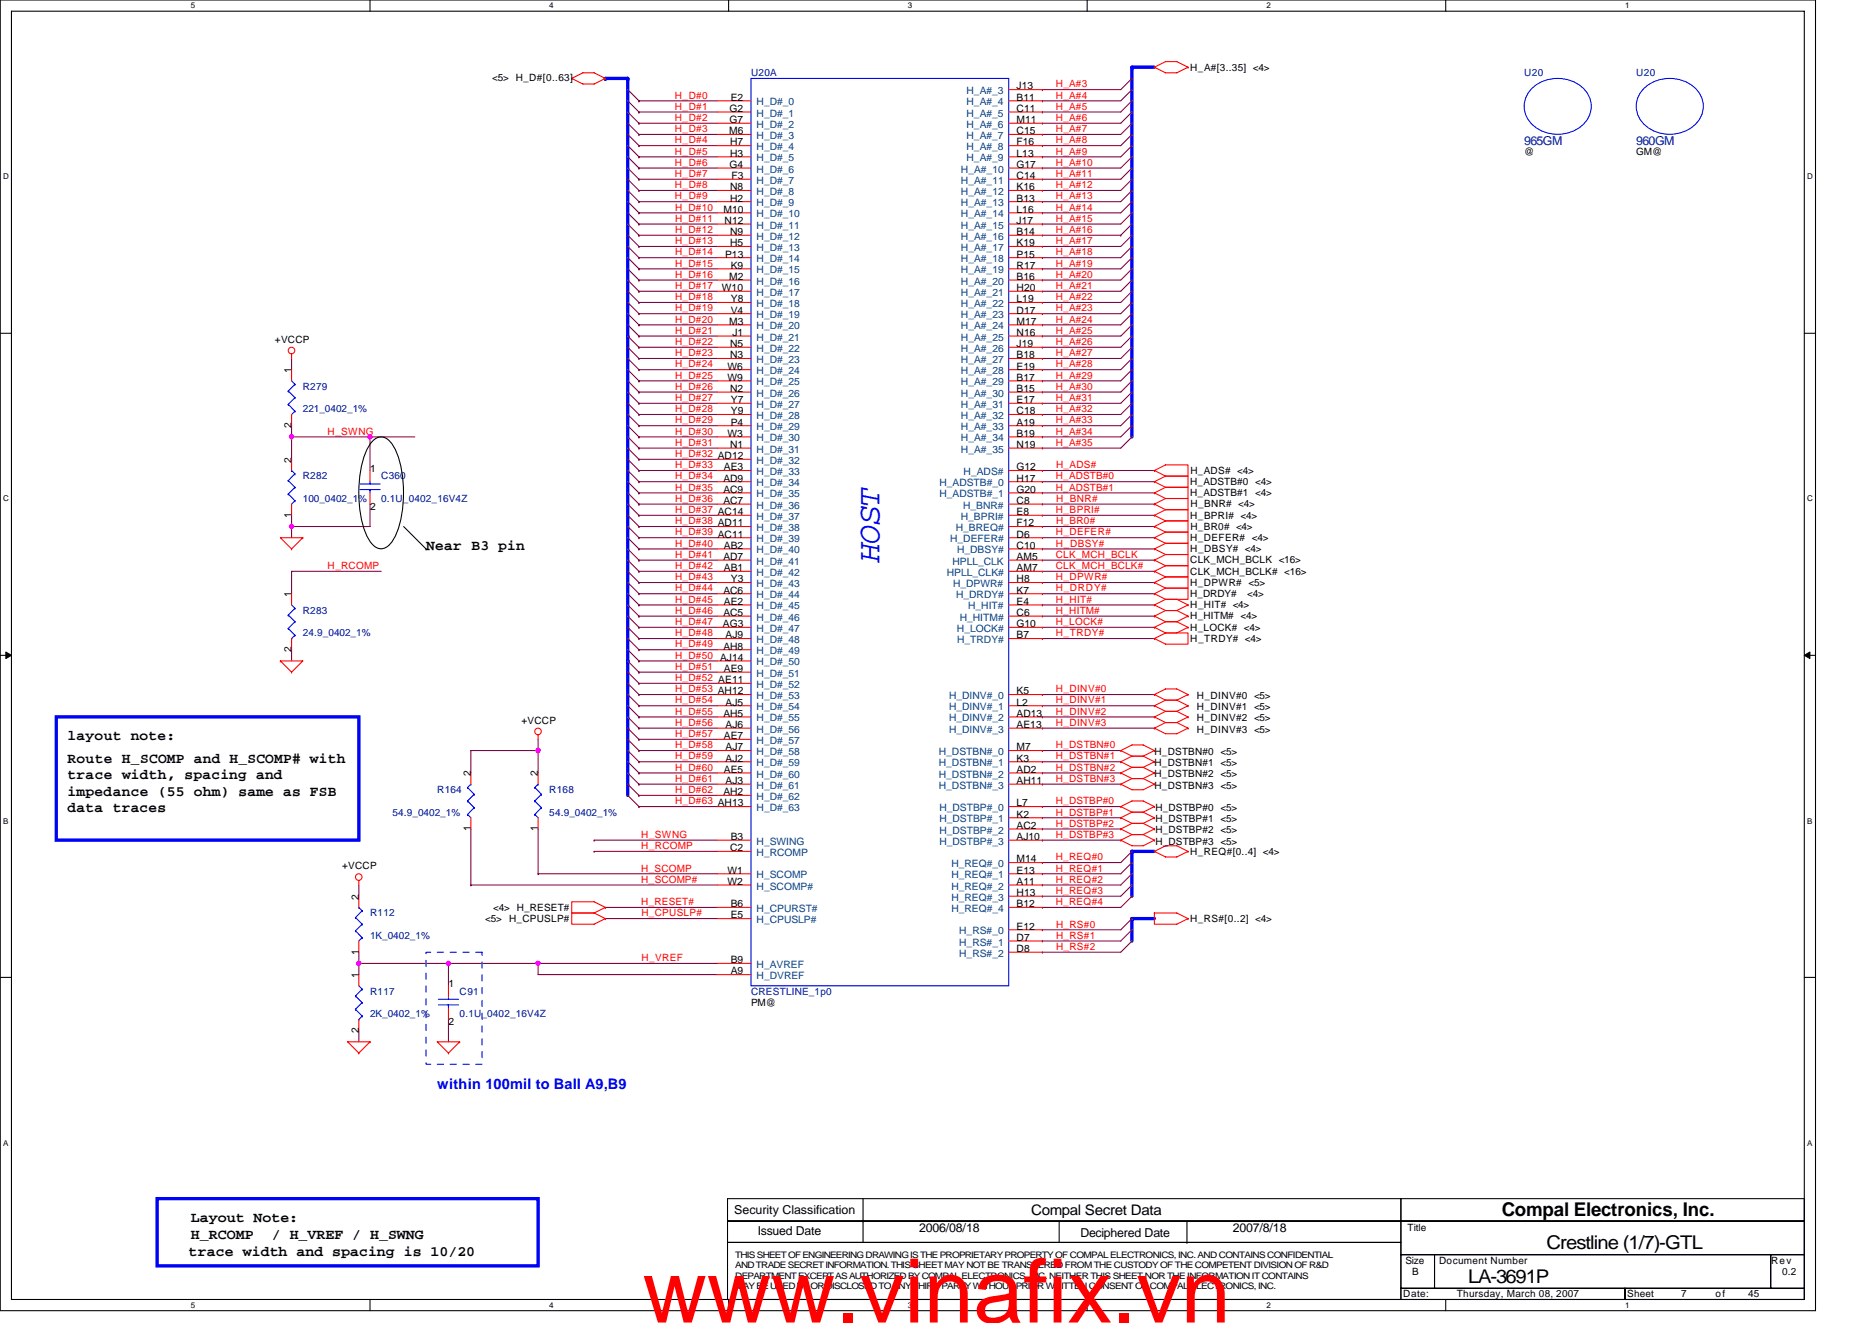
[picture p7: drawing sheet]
<svg xmlns="http://www.w3.org/2000/svg" width="297mm" height="210mm" viewBox="0 0 297 210" stroke-linecap="round" stroke-linejoin="round" font-family="sans-serif">
<defs><g id="words">
<text font-size="14.1" fill="#f00" x="102" y="209.9">www.vinafix.vn</text>
<text font-size="5.1" fill="#00f" x="139.5" y="89.3" transform="rotate(-90 139.5 89.3)">HOST</text>
<g font-size="3">
<text x="238.3" y="193">Compal Electronics, Inc.</text>
<text x="233" y="203.6">LA-3691P</text>
<text x="245.4" y="198.3">Crestline (1/7)-GTL</text>
</g>
<g font-size="2.3">
<text x="67.6" y="87.3">Near B3 pin</text>
<text x="10.7" y="117.5">layout note:</text>
<text x="10.7" y="121.1">Route H_SCOMP and H_SCOMP# with</text>
<text x="10.7" y="123.7">trace width, spacing and</text>
<text x="10.7" y="126.3">impedance (55 ohm) same as FSB</text>
<text x="10.7" y="128.9">data traces</text>
<text x="30.3" y="194">Layout Note:</text>
<text x="30.3" y="196.6">H_RCOMP</text>
<text x="43.1" y="196.6">/ H_VREF / H_SWNG</text>
<text x="163.6" y="192.8">Compal Secret Data</text>
<text x="29.9" y="199.3">trace width and spacing is 10/20</text>
</g>
<text font-size="2.3" fill="#00f" x="69.4" y="172.8">within 100mil to Ball A9,B9</text>
<g font-size="1.9" fill="#000080">
<text x="241.8" y="23.1">965GM</text>
<text x="259.6" y="23.1">960GM</text>
</g>
<g font-size="1.9">
<text x="116.5" y="192.7">Security Classification</text>
<text x="120.2" y="196.1">Issued Date</text>
<text x="145.8" y="195.6">2006/08/18</text>
<text x="171.4" y="196.3">Deciphered Date</text>
<text x="195.6" y="195.6">2007/8/18</text>
</g>
<g font-size="1.6">
<text x="188.9" y="11.2">H_A#[3..35] &lt;4&gt;</text>
<text x="78.1" y="12.8">&lt;5&gt; H_D#[0..63]</text>
<text x="115.8" y="17.8">G2</text>
<text x="115.9" y="16">E2</text>
<text x="161.3" y="14.2">J13</text>
<text x="161.3" y="16">B11</text>
<text x="161.3" y="17.8">C11</text>
<text x="115.7" y="21.3">M6</text>
<text x="115.8" y="19.5">G7</text>
<text x="115.9" y="23.1">H7</text>
<text x="161.3" y="19.5">M11</text>
<text x="161.3" y="21.3">C15</text>
<text x="161.3" y="23.1">F16</text>
<text x="115.8" y="26.6">G4</text>
<text x="115.9" y="24.9">H3</text>
<text x="116.1" y="28.4">F3</text>
<text x="161.3" y="24.9">L13</text>
<text x="161.3" y="26.6">G17</text>
<text x="161.3" y="28.4">C14</text>
<text x="241.8" y="24.5">@</text>
<text x="259.6" y="24.5">GM@</text>
<text x="114.8" y="33.8">M10</text>
<text x="115" y="35.5">N12</text>
<text x="115.9" y="30.2">N8</text>
<text x="115.9" y="32">H2</text>
<text x="161.3" y="30.2">K16</text>
<text x="161.3" y="32">B13</text>
<text x="161.3" y="33.8">L16</text>
<text x="161.3" y="35.5">J17</text>
<text x="115.1" y="40.9">P13</text>
<text x="115.9" y="37.3">N9</text>
<text x="115.9" y="39.1">H5</text>
<text x="161.3" y="37.3">B14</text>
<text x="161.3" y="39.1">K19</text>
<text x="161.3" y="40.9">P15</text>
<text x="114.6" y="46.2">W10</text>
<text x="115.7" y="44.4">M2</text>
<text x="115.9" y="42.7">K9</text>
<text x="116" y="48">Y8</text>
<text x="161.3" y="42.7">R17</text>
<text x="161.3" y="44.4">B16</text>
<text x="161.3" y="46.2">H20</text>
<text x="161.3" y="48">L19</text>
<text x="115.7" y="51.5">M3</text>
<text x="115.9" y="49.8">V4</text>
<text x="116.2" y="53.3">J1</text>
<text x="161.3" y="49.8">D17</text>
<text x="161.3" y="51.5">M17</text>
<text x="161.3" y="53.3">N16</text>
<text x="43.6" y="54.4">+VCCP</text>
<text x="46.2" y="59.2" transform="rotate(-90 46.2 59.2)">1</text>
<text x="115.4" y="58.7">W6</text>
<text x="115.9" y="55.1">N5</text>
<text x="115.9" y="56.9">N3</text>
<text x="161.3" y="55.1">J19</text>
<text x="161.3" y="56.9">B18</text>
<text x="161.3" y="58.7">E19</text>
<text x="115.4" y="60.4">W9</text>
<text x="115.9" y="62.2">N2</text>
<text x="116" y="64">Y7</text>
<text x="116" y="65.8">Y9</text>
<text x="161.3" y="60.4">B17</text>
<text x="161.3" y="62.2">B15</text>
<text x="161.3" y="64">E17</text>
<text x="161.3" y="65.8">C18</text>
<text x="46.2" y="67.9" transform="rotate(-90 46.2 67.9)">2</text>
<text x="115.4" y="69.3">W3</text>
<text x="115.9" y="71.1">N1</text>
<text x="115.9" y="67.5">P4</text>
<text x="161.3" y="67.5">A19</text>
<text x="161.3" y="69.3">B19</text>
<text x="161.3" y="71.1">N19</text>
<text x="46.2" y="73.4" transform="rotate(-90 46.2 73.4)">2</text>
<text x="58.7" y="74.9">1</text>
<text x="114.8" y="76.4">AD9</text>
<text x="114.9" y="74.7">AE3</text>
<text x="161.3" y="76.4">H17</text>
<text x="161.3" y="74.7">G12</text>
<text x="188.9" y="77">H_ADSTB#0 &lt;4&gt;</text>
<text x="188.9" y="75.2">H_ADS# &lt;4&gt;</text>
<text x="46.2" y="82.2" transform="rotate(-90 46.2 82.2)">1</text>
<text x="58.7" y="80.9">2</text>
<text x="114.8" y="78.2">AC9</text>
<text x="114.8" y="80">AC7</text>
<text x="161.3" y="81.8">E8</text>
<text x="161.3" y="80">C8</text>
<text x="161.3" y="78.2">G20</text>
<text x="161.3" y="83.5">F12</text>
<text x="188.9" y="78.8">H_ADSTB#1 &lt;4&gt;</text>
<text x="188.9" y="82.3">H_BPRI# &lt;4&gt;</text>
<text x="188.9" y="80.5">H_BNR# &lt;4&gt;</text>
<text x="114.8" y="88.9">AD7</text>
<text x="114.9" y="87.1">AB2</text>
<text x="161.3" y="85.3">D6</text>
<text x="161.3" y="88.9">AM5</text>
<text x="161.3" y="87.1">C10</text>
<text x="188.9" y="85.9">H_DEFER# &lt;4&gt;</text>
<text x="188.9" y="87.7">H_DBSY# &lt;4&gt;</text>
<text x="188.9" y="89.4">CLK_MCH_BCLK &lt;16&gt;</text>
<text x="188.9" y="84.1">H_BR0# &lt;4&gt;</text>
<text x="46.2" y="94.8" transform="rotate(-90 46.2 94.8)">1</text>
<text x="114.8" y="94.2">AC6</text>
<text x="114.9" y="90.7">AB1</text>
<text x="114.9" y="96">AE2</text>
<text x="116" y="92.4">Y3</text>
<text x="161.3" y="94.2">K7</text>
<text x="161.3" y="96">E4</text>
<text x="161.3" y="90.7">AM7</text>
<text x="161.3" y="92.4">H8</text>
<text x="188.9" y="93">H_DPWR# &lt;5&gt;</text>
<text x="188.9" y="94.8">H_DRDY#</text>
<text x="188.9" y="91.2">CLK_MCH_BCLK# &lt;16&gt;</text>
<text x="197.9" y="94.8">&lt;4&gt;</text>
<text x="114.7" y="99.5">AG3</text>
<text x="114.8" y="97.8">AC5</text>
<text x="115.1" y="101.3">AJ9</text>
<text x="161.3" y="97.8">C6</text>
<text x="161.3" y="101.3">B7</text>
<text x="161.3" y="99.5">G10</text>
<text x="188.9" y="101.9">H_TRDY# &lt;4&gt;</text>
<text x="188.9" y="98.3">H_HITM# &lt;4&gt;</text>
<text x="188.9" y="96.5">H_HIT# &lt;4&gt;</text>
<text x="188.9" y="100.1">H_LOCK# &lt;4&gt;</text>
<text x="46.2" y="103.5" transform="rotate(-90 46.2 103.5)">2</text>
<text x="114.8" y="103.1">AH8</text>
<text x="114.9" y="106.7">AE9</text>
<text x="114.8" y="113.8">AH5</text>
<text x="115.1" y="112">AJ5</text>
<text x="161.3" y="110.2">K5</text>
<text x="161.3" y="112">L2</text>
<text x="161.3" y="113.8">AD13</text>
<text x="189.9" y="110.9">H_DINV#0 &lt;5&gt;</text>
<text x="189.9" y="112.7">H_DINV#1 &lt;5&gt;</text>
<text x="82.7" y="114.9">+VCCP</text>
<text x="114.9" y="117.3">AE7</text>
<text x="115.1" y="115.5">AJ6</text>
<text x="115.1" y="119.1">AJ7</text>
<text x="161.3" y="115.5">AE13</text>
<text x="161.3" y="119.1">M7</text>
<text x="183.2" y="119.8">H_DSTBN#0 &lt;5&gt;</text>
<text x="189.9" y="114.5">H_DINV#2 &lt;5&gt;</text>
<text x="189.9" y="116.3">H_DINV#3 &lt;5&gt;</text>
<text x="74.7" y="123.2" transform="rotate(-90 74.7 123.2)">2</text>
<text x="85.4" y="123.2" transform="rotate(-90 85.4 123.2)">2</text>
<text x="114.9" y="122.7">AE5</text>
<text x="115.1" y="120.9">AJ2</text>
<text x="115.1" y="124.4">AJ3</text>
<text x="161.3" y="120.9">K3</text>
<text x="161.3" y="122.7">AD2</text>
<text x="161.3" y="124.4">AH11</text>
<text x="183.2" y="121.6">H_DSTBN#1 &lt;5&gt;</text>
<text x="183.2" y="123.4">H_DSTBN#2 &lt;5&gt;</text>
<text x="183.2" y="125.2">H_DSTBN#3 &lt;5&gt;</text>
<text x="74.7" y="132" transform="rotate(-90 74.7 132)">1</text>
<text x="85.4" y="132" transform="rotate(-90 85.4 132)">1</text>
<text x="114.8" y="126.2">AH2</text>
<text x="161.3" y="128">L7</text>
<text x="161.3" y="129.8">K2</text>
<text x="161.3" y="131.6">AC2</text>
<text x="183.3" y="128.7">H_DSTBP#0 &lt;5&gt;</text>
<text x="183.3" y="130.5">H_DSTBP#1 &lt;5&gt;</text>
<text x="54.3" y="138">+VCCP</text>
<text x="115.9" y="135.1">C2</text>
<text x="115.9" y="133.3">B3</text>
<text x="161.3" y="136.9">M14</text>
<text x="161.3" y="133.3">AJ10</text>
<text x="183.3" y="132.3">H_DSTBP#2 &lt;5&gt;</text>
<text x="183.3" y="134">H_DSTBP#3 &lt;5&gt;</text>
<text x="188.9" y="135.7">H_REQ#[0..4] &lt;4&gt;</text>
<text x="56.9" y="142.8" transform="rotate(-90 56.9 142.8)">2</text>
<text x="115.4" y="138.7">W1</text>
<text x="115.4" y="140.4">W2</text>
<text x="115.9" y="144">B6</text>
<text x="161.3" y="140.4">A11</text>
<text x="161.3" y="142.2">H13</text>
<text x="161.3" y="138.7">E13</text>
<text x="161.3" y="144">B12</text>
<text x="77" y="146.3">&lt;5&gt; H_CPUSLP#</text>
<text x="78.2" y="144.5">&lt;4&gt; H_RESET#</text>
<text x="115.9" y="145.8">E5</text>
<text x="161.3" y="147.6">E12</text>
<text x="161.3" y="149.3">D7</text>
<text x="188.9" y="146.3">H_RS#[0..2] &lt;4&gt;</text>
<text x="56.9" y="155.2" transform="rotate(-90 56.9 155.2)">1</text>
<text x="56.9" y="151.5" transform="rotate(-90 56.9 151.5)">1</text>
<text x="115.9" y="152.9">B9</text>
<text x="115.9" y="154.7">A9</text>
<text x="161.3" y="151.1">D8</text>
<text x="71.2" y="156.7">1</text>
<text x="119.2" y="159.7">PM@</text>
<text x="56.9" y="164" transform="rotate(-90 56.9 164)">2</text>
<text x="71.2" y="162.7">2</text>
<text x="223.3" y="195.4">Title</text>
<text x="223" y="200.6">Size</text>
<text x="224.1" y="202.3">B</text>
<text x="228.3" y="200.6">Document Number</text>
<text x="281" y="200.6">Rev</text>
<text x="282.8" y="202.3">0.2</text>
<text x="222.6" y="205.9">Date:</text>
<text x="231.2" y="205.9">Thursday, March 08, 2007</text>
<text x="258.2" y="205.9">Sheet</text>
<text x="266.7" y="205.9">7</text>
<text x="272.2" y="205.9">of</text>
<text x="277.4" y="205.9">45</text>
</g>
<g font-size="1.6" fill="#f00">
<text x="107.1" y="15.6">H_D#0</text>
<text x="107.1" y="17.4">H_D#1</text>
<text x="167.5" y="13.9">H_A#3</text>
<text x="167.5" y="15.6">H_A#4</text>
<text x="167.5" y="17.4">H_A#5</text>
<text x="107.1" y="19.2">H_D#2</text>
<text x="107.1" y="21">H_D#3</text>
<text x="107.1" y="22.8">H_D#4</text>
<text x="167.5" y="19.2">H_A#6</text>
<text x="167.5" y="21">H_A#7</text>
<text x="167.5" y="22.8">H_A#8</text>
<text x="107.1" y="24.5">H_D#5</text>
<text x="107.1" y="26.3">H_D#6</text>
<text x="107.1" y="28.1">H_D#7</text>
<text x="107.1" y="29.9">H_D#8</text>
<text x="167.5" y="24.5">H_A#9</text>
<text x="167.6" y="28.1">H_A#11</text>
<text x="167.6" y="26.3">H_A#10</text>
<text x="167.6" y="29.9">H_A#12</text>
<text x="107.1" y="31.6">H_D#9</text>
<text x="107.1" y="35.2">H_D#11</text>
<text x="107.1" y="33.4">H_D#10</text>
<text x="167.6" y="31.6">H_A#13</text>
<text x="167.6" y="35.2">H_A#15</text>
<text x="167.6" y="33.4">H_A#14</text>
<text x="107.1" y="38.8">H_D#13</text>
<text x="107.1" y="40.5">H_D#14</text>
<text x="107.1" y="37">H_D#12</text>
<text x="167.6" y="38.8">H_A#17</text>
<text x="167.6" y="40.5">H_A#18</text>
<text x="167.6" y="37">H_A#16</text>
<text x="107.1" y="42.3">H_D#15</text>
<text x="107.1" y="45.9">H_D#17</text>
<text x="107.1" y="44.1">H_D#16</text>
<text x="107.1" y="47.6">H_D#18</text>
<text x="167.6" y="45.9">H_A#21</text>
<text x="167.6" y="44.1">H_A#20</text>
<text x="167.6" y="47.6">H_A#22</text>
<text x="167.6" y="42.3">H_A#19</text>
<text x="107.1" y="49.4">H_D#19</text>
<text x="107.1" y="53">H_D#21</text>
<text x="107.1" y="51.2">H_D#20</text>
<text x="167.6" y="49.4">H_A#23</text>
<text x="167.6" y="53">H_A#25</text>
<text x="167.6" y="51.2">H_A#24</text>
<text x="107.1" y="54.8">H_D#22</text>
<text x="107.1" y="56.5">H_D#23</text>
<text x="107.1" y="58.3">H_D#24</text>
<text x="167.6" y="54.8">H_A#26</text>
<text x="167.6" y="56.5">H_A#27</text>
<text x="167.6" y="58.3">H_A#28</text>
<text x="107.1" y="63.6">H_D#27</text>
<text x="107.1" y="60.1">H_D#25</text>
<text x="107.1" y="65.4">H_D#28</text>
<text x="107.1" y="61.9">H_D#26</text>
<text x="167.6" y="63.6">H_A#31</text>
<text x="167.6" y="61.9">H_A#30</text>
<text x="167.6" y="60.1">H_A#29</text>
<text x="167.6" y="65.4">H_A#32</text>
<text x="52" y="69">H_SWNG</text>
<text x="107.1" y="67.2">H_D#29</text>
<text x="107.1" y="69">H_D#30</text>
<text x="107.1" y="70.8">H_D#31</text>
<text x="167.6" y="67.2">H_A#33</text>
<text x="167.6" y="69">H_A#34</text>
<text x="167.6" y="70.8">H_A#35</text>
<text x="107.1" y="77.9">H_D#35</text>
<text x="107.1" y="74.3">H_D#33</text>
<text x="107.1" y="72.5">H_D#32 AD12</text>
<text x="107.1" y="76.1">H_D#34</text>
<text x="167.6" y="77.9">H_ADSTB#1</text>
<text x="167.6" y="76.1">H_ADSTB#0</text>
<text x="167.6" y="74.3">H_ADS#</text>
<text x="107.1" y="81.4">H_D#37 AC14</text>
<text x="107.1" y="83.2">H_D#38 AD11</text>
<text x="107.1" y="79.7">H_D#36</text>
<text x="167.5" y="81.4">H_BPRI#</text>
<text x="167.6" y="83.2">H_BR0#</text>
<text x="167.6" y="79.7">H_BNR#</text>
<text x="107.1" y="85">H_D#39 AC11</text>
<text x="107.1" y="88.5">H_D#41</text>
<text x="107.1" y="86.8">H_D#40</text>
<text x="167.5" y="86.8">H_DBSY#</text>
<text x="167.5" y="85">H_DEFER#</text>
<text x="167.5" y="88.5">CLK_MCH_BCLK</text>
<text x="52" y="90.3">H_RCOMP</text>
<text x="107.1" y="92.1">H_D#43</text>
<text x="107.1" y="95.7">H_D#45</text>
<text x="107.1" y="93.9">H_D#44</text>
<text x="107.1" y="90.3">H_D#42</text>
<text x="167.5" y="95.7">H_HIT#</text>
<text x="167.5" y="92.1">H_DPWR#</text>
<text x="167.5" y="93.9">H_DRDY#</text>
<text x="167.5" y="90.3">CLK_MCH_BCLK#</text>
<text x="107.1" y="97.4">H_D#46</text>
<text x="107.1" y="99.2">H_D#47</text>
<text x="107.1" y="101">H_D#48</text>
<text x="167.5" y="99.2">H_LOCK#</text>
<text x="167.5" y="97.4">H_HITM#</text>
<text x="167.5" y="101">H_TRDY#</text>
<text x="107.1" y="106.3">H_D#51</text>
<text x="107.1" y="102.8">H_D#49</text>
<text x="107.1" y="104.5">H_D#50 AJ14</text>
<text x="107.1" y="109.9">H_D#53 AH12</text>
<text x="107.1" y="111.7">H_D#54</text>
<text x="107.1" y="108.1">H_D#52 AE11</text>
<text x="107.1" y="113.4">H_D#55</text>
<text x="167.5" y="113.4">H_DINV#2</text>
<text x="167.5" y="109.9">H_DINV#0</text>
<text x="167.5" y="111.7">H_DINV#1</text>
<text x="107.1" y="117">H_D#57</text>
<text x="107.1" y="115.2">H_D#56</text>
<text x="107.1" y="118.8">H_D#58</text>
<text x="167.5" y="115.2">H_DINV#3</text>
<text x="167.5" y="118.8">H_DSTBN#0</text>
<text x="107.1" y="120.5">H_D#59</text>
<text x="107.1" y="124.1">H_D#61</text>
<text x="107.1" y="125.9">H_D#62</text>
<text x="107.1" y="122.3">H_D#60</text>
<text x="167.5" y="124.1">H_DSTBN#3</text>
<text x="167.5" y="120.5">H_DSTBN#1</text>
<text x="167.5" y="122.3">H_DSTBN#2</text>
<text x="107.1" y="127.7">H_D#63 AH13</text>
<text x="167.6" y="127.7">H_DSTBP#0</text>
<text x="167.6" y="131.2">H_DSTBP#2</text>
<text x="167.6" y="129.4">H_DSTBP#1</text>
<text x="101.7" y="134.8">H_RCOMP</text>
<text x="101.7" y="133">H_SWNG</text>
<text x="167.5" y="136.5">H_REQ#0</text>
<text x="167.6" y="133">H_DSTBP#3</text>
<text x="101.7" y="143.7">H_RESET#</text>
<text x="101.7" y="140.1">H_SCOMP#</text>
<text x="101.7" y="138.3">H_SCOMP</text>
<text x="167.5" y="143.7">H_REQ#4</text>
<text x="167.5" y="140.1">H_REQ#2</text>
<text x="167.5" y="141.9">H_REQ#3</text>
<text x="167.5" y="138.3">H_REQ#1</text>
<text x="101.8" y="145.4">H_CPUSLP#</text>
<text x="167.6" y="147.2">H_RS#0</text>
<text x="167.6" y="149">H_RS#1</text>
<text x="101.8" y="152.5">H_VREF</text>
<text x="167.6" y="150.8">H_RS#2</text>
</g>
<g font-size="1.6" fill="#000080">
<text x="119.2" y="12.1">U20A</text>
<text x="241.8" y="12.1">U20</text>
<text x="259.6" y="12.1">U20</text>
<text x="48" y="61.9">R279</text>
<text x="48" y="65.4">221_0402_1%</text>
<text x="48" y="76.1">R282</text>
<text x="60.5" y="76.1">C360</text>
<text x="48" y="79.7">100_0402_1%</text>
<text x="60.5" y="79.7">0.1U_0402_16V4Z</text>
<text x="48" y="97.4">R283</text>
<text x="48" y="101">24.9_0402_1%</text>
<text x="69.4" y="125.9">R164</text>
<text x="87.2" y="125.9">R168</text>
<text x="62.3" y="129.4">54.9_0402_1%</text>
<text x="87.2" y="129.4">54.9_0402_1%</text>
<text x="58.7" y="145.4">R112</text>
<text x="58.7" y="149">1K_0402_1%</text>
<text x="58.7" y="157.9">R117</text>
<text x="58.7" y="161.4">2K_0402_1%</text>
<text x="72.9" y="157.9">C91</text>
<text x="72.9" y="161.4">0.1U_0402_16V4Z</text>
<text x="119.2" y="157.9">CRESTLINE_1p0</text>
</g>
<g font-size="1.6" fill="#004080">
<text x="120.1" y="16.7">H_D#_0</text>
<text x="153.4" y="14.9">H_A#_3</text>
<text x="153.4" y="16.7">H_A#_4</text>
<text x="120.1" y="18.5">H_D#_1</text>
<text x="120.1" y="20.3">H_D#_2</text>
<text x="120.1" y="22.1">H_D#_3</text>
<text x="120.1" y="23.8">H_D#_4</text>
<text x="153.4" y="18.5">H_A#_5</text>
<text x="153.4" y="20.3">H_A#_6</text>
<text x="153.4" y="22.1">H_A#_7</text>
<text x="153.4" y="23.8">H_A#_8</text>
<text x="120.1" y="25.6">H_D#_5</text>
<text x="120.1" y="27.4">H_D#_6</text>
<text x="120.1" y="29.2">H_D#_7</text>
<text x="152.5" y="27.4">H_A#_10</text>
<text x="152.5" y="29.2">H_A#_11</text>
<text x="153.4" y="25.6">H_A#_9</text>
<text x="120.1" y="34.5">H_D#_10</text>
<text x="120.1" y="30.9">H_D#_8</text>
<text x="120.1" y="32.7">H_D#_9</text>
<text x="152.5" y="30.9">H_A#_12</text>
<text x="152.5" y="32.7">H_A#_13</text>
<text x="152.5" y="34.5">H_A#_14</text>
<text x="120.1" y="36.3">H_D#_11</text>
<text x="120.1" y="38.1">H_D#_12</text>
<text x="120.1" y="39.8">H_D#_13</text>
<text x="120.1" y="41.6">H_D#_14</text>
<text x="152.5" y="36.3">H_A#_15</text>
<text x="152.5" y="38.1">H_A#_16</text>
<text x="152.5" y="39.8">H_A#_17</text>
<text x="152.5" y="41.6">H_A#_18</text>
<text x="120.1" y="43.4">H_D#_15</text>
<text x="120.1" y="45.2">H_D#_16</text>
<text x="120.1" y="46.9">H_D#_17</text>
<text x="152.5" y="43.4">H_A#_19</text>
<text x="152.5" y="45.2">H_A#_20</text>
<text x="152.5" y="46.9">H_A#_21</text>
<text x="120.1" y="52.3">H_D#_20</text>
<text x="120.1" y="48.7">H_D#_18</text>
<text x="120.1" y="50.5">H_D#_19</text>
<text x="152.5" y="48.7">H_A#_22</text>
<text x="152.5" y="50.5">H_A#_23</text>
<text x="152.5" y="52.3">H_A#_24</text>
<text x="120.1" y="54.1">H_D#_21</text>
<text x="120.1" y="55.8">H_D#_22</text>
<text x="120.1" y="57.6">H_D#_23</text>
<text x="120.1" y="59.4">H_D#_24</text>
<text x="152.5" y="54.1">H_A#_25</text>
<text x="152.5" y="55.8">H_A#_26</text>
<text x="152.5" y="57.6">H_A#_27</text>
<text x="152.5" y="59.4">H_A#_28</text>
<text x="120.1" y="61.2">H_D#_25</text>
<text x="120.1" y="62.9">H_D#_26</text>
<text x="120.1" y="64.7">H_D#_27</text>
<text x="152.5" y="61.2">H_A#_29</text>
<text x="152.5" y="62.9">H_A#_30</text>
<text x="152.5" y="64.7">H_A#_31</text>
<text x="120.1" y="70.1">H_D#_30</text>
<text x="120.1" y="66.5">H_D#_28</text>
<text x="120.1" y="68.3">H_D#_29</text>
<text x="120.1" y="71.8">H_D#_31</text>
<text x="152.5" y="66.5">H_A#_32</text>
<text x="152.5" y="68.3">H_A#_33</text>
<text x="152.5" y="70.1">H_A#_34</text>
<text x="152.5" y="71.8">H_A#_35</text>
<text x="120.1" y="73.6">H_D#_32</text>
<text x="120.1" y="75.4">H_D#_33</text>
<text x="120.1" y="77.2">H_D#_34</text>
<text x="149.1" y="77.2">H_ADSTB#_0</text>
<text x="152.9" y="75.4">H_ADS#</text>
<text x="120.1" y="79">H_D#_35</text>
<text x="120.1" y="80.7">H_D#_36</text>
<text x="120.1" y="82.5">H_D#_37</text>
<text x="149.1" y="79">H_ADSTB#_1</text>
<text x="152.5" y="82.5">H_BPRI#</text>
<text x="152.8" y="80.7">H_BNR#</text>
<text x="120.1" y="87.8">H_D#_40</text>
<text x="120.1" y="84.3">H_D#_38</text>
<text x="120.1" y="86.1">H_D#_39</text>
<text x="120.1" y="89.6">H_D#_41</text>
<text x="150.8" y="86.1">H_DEFER#</text>
<text x="151.1" y="89.6">HPLL_CLK</text>
<text x="151.7" y="84.3">H_BREQ#</text>
<text x="151.9" y="87.8">H_DBSY#</text>
<text x="120.1" y="91.4">H_D#_42</text>
<text x="120.1" y="93.2">H_D#_43</text>
<text x="120.1" y="95">H_D#_44</text>
<text x="150.2" y="91.4">HPLL_CLK#</text>
<text x="151.2" y="93.2">H_DPWR#</text>
<text x="151.7" y="95">H_DRDY#</text>
<text x="120.1" y="96.7">H_D#_45</text>
<text x="120.1" y="98.5">H_D#_46</text>
<text x="120.1" y="100.3">H_D#_47</text>
<text x="151.8" y="100.3">H_LOCK#</text>
<text x="152.3" y="98.5">H_HITM#</text>
<text x="153.6" y="96.7">H_HIT#</text>
<text x="120.1" y="105.6">H_D#_50</text>
<text x="120.1" y="102.1">H_D#_48</text>
<text x="120.1" y="103.8">H_D#_49</text>
<text x="120.1" y="107.4">H_D#_51</text>
<text x="151.9" y="102.1">H_TRDY#</text>
<text x="120.1" y="109.2">H_D#_52</text>
<text x="120.1" y="111">H_D#_53</text>
<text x="120.1" y="112.7">H_D#_54</text>
<text x="150.6" y="111">H_DINV#_0</text>
<text x="150.6" y="112.7">H_DINV#_1</text>
<text x="120.1" y="114.5">H_D#_55</text>
<text x="120.1" y="116.3">H_D#_56</text>
<text x="120.1" y="118.1">H_D#_57</text>
<text x="120.1" y="119.8">H_D#_58</text>
<text x="149" y="119.8">H_DSTBN#_0</text>
<text x="150.6" y="114.5">H_DINV#_2</text>
<text x="150.6" y="116.3">H_DINV#_3</text>
<text x="120.1" y="123.4">H_D#_60</text>
<text x="120.1" y="121.6">H_D#_59</text>
<text x="120.1" y="125.2">H_D#_61</text>
<text x="149" y="121.6">H_DSTBN#_1</text>
<text x="149" y="123.4">H_DSTBN#_2</text>
<text x="149" y="125.2">H_DSTBN#_3</text>
<text x="120.1" y="127">H_D#_62</text>
<text x="120.1" y="128.7">H_D#_63</text>
<text x="149.1" y="128.7">H_DSTBP#_0</text>
<text x="149.1" y="130.5">H_DSTBP#_1</text>
<text x="120.1" y="134.1">H_SWING</text>
<text x="120.1" y="135.8">H_RCOMP</text>
<text x="149.1" y="132.3">H_DSTBP#_2</text>
<text x="149.1" y="134.1">H_DSTBP#_3</text>
<text x="151" y="137.6">H_REQ#_0</text>
<text x="120.1" y="139.4">H_SCOMP</text>
<text x="120.1" y="141.2">H_SCOMP#</text>
<text x="151" y="141.2">H_REQ#_2</text>
<text x="151" y="143">H_REQ#_3</text>
<text x="151" y="139.4">H_REQ#_1</text>
<text x="120.1" y="144.7">H_CPURST#</text>
<text x="120.1" y="146.5">H_CPUSLP#</text>
<text x="151" y="144.7">H_REQ#_4</text>
<text x="152.2" y="148.3">H_RS#_0</text>
<text x="120.1" y="153.6">H_AVREF</text>
<text x="120.1" y="155.4">H_DVREF</text>
<text x="152.2" y="150.1">H_RS#_1</text>
<text x="152.2" y="151.8">H_RS#_2</text>
</g>
<g font-size="1.4">
<text x="116.7" y="199.7">THIS SHEET OF ENGINEERING DRAWING IS THE PROPRIETARY PROPERTY OF COMPAL ELECTRONICS, INC. AND CONTAINS CONFIDENTIAL</text>
<text x="116.7" y="201.3">AND TRADE SECRET INFORMATION. THIS SHEET MAY NOT BE TRANSFERED FROM THE CUSTODY OF THE COMPETENT DIVISION OF R&amp;D</text>
<text x="116.7" y="202.9">DEPARTMENT EXCEPT AS AUTHORIZED BY COMPAL ELECTRONICS, INC. NEITHER THIS SHEET NOR THE INFORMATION IT CONTAINS</text>
<text x="116.7" y="204.6">MAY BE USED BY OR DISCLOSED TO ANY THIRD PARTY WITHOUT PRIOR WRITTEN CONSENT OFCOMPAL ELECTRONICS, INC.</text>
</g>
<g font-size="1.3">
<text x="30.3" y="1.3">5</text>
<text x="87.2" y="1.3">4</text>
<text x="144.1" y="1.3">3</text>
<text x="201" y="1.3">2</text>
<text x="257.8" y="1.3">1</text>
<text x=".5" y="28.5">D</text>
<text x="286.7" y="28.5">D</text>
<text x=".5" y="79.6">C</text>
<text x="286.7" y="79.6">C</text>
<text x=".5" y="130.7">B</text>
<text x="286.7" y="130.7">B</text>
<text x=".5" y="181.8">A</text>
<text x="286.7" y="181.8">A</text>
<text x="30.3" y="207.6">5</text>
<text x="87.2" y="207.6">4</text>
<text x="144.1" y="207.6">3</text>
<text x="201" y="207.6">2</text>
<text x="257.8" y="207.6">1</text>
</g>
</g></defs>
<path d="M0 0h288.1v208h-288.1zM1.8 1.8h284.5v204.4h-284.5z" fill="none" stroke="#000" stroke-width=".17"/>
<g fill="#fff">
<path d="M30.3 .2h.7v1.4h-.7z"/>
<path d="M30.3 206.4h.7v1.5h-.7z"/>
</g>
<path d="M58.7 0v1.8M58.7 206.2v1.8" fill="none" stroke="#000" stroke-width=".17"/>
<g fill="#fff">
<path d="M87.2 .2h.7v1.4h-.7z"/>
<path d="M87.2 206.4h.7v1.5h-.7z"/>
</g>
<path d="M115.6 0v1.8M115.6 206.2v1.8" fill="none" stroke="#000" stroke-width=".17"/>
<g fill="#fff">
<path d="M144.1 .2h.7v1.4h-.7z"/>
<path d="M144.1 206.4h.7v1.5h-.7z"/>
</g>
<path d="M172.5 0v1.8M172.5 206.2v1.8" fill="none" stroke="#000" stroke-width=".17"/>
<g fill="#fff">
<path d="M201 .2h.7v1.4h-.7z"/>
<path d="M201 206.4h.7v1.5h-.7z"/>
</g>
<path d="M229.4 0v1.8M229.4 206.2v1.8" fill="none" stroke="#000" stroke-width=".17"/>
<g fill="#fff">
<path d="M257.8 .2h.7v1.4h-.7z"/>
<path d="M257.8 206.4h.7v1.5h-.7z"/>
<path d="M.5 27.3h.9v1.4h-.9z"/>
<path d="M286.7 27.3h1v1.4h-1z"/>
<path d="M.5 78.4h.9v1.5h-.9z"/>
<path d="M286.7 78.4h1v1.5h-1z"/>
</g>
<path d="M0 52.9h1.8M286.3 52.9h1.8" fill="none" stroke="#000" stroke-width=".17"/>
<g fill="#fff">
<path d="M.5 129.6h.8v1.4h-.8z"/>
<path d="M286.7 129.6h.9v1.4h-.9z"/>
</g>
<path d="M0 104h1.8M286.3 104h1.8" fill="none" stroke="#000" stroke-width=".17"/>
<path d="M.9 103.5l.9 .5-.9 .5zM286.3 104l.9-.5v1z" fill="#000" stroke="#000" stroke-width=".16"/>
<g fill="#fff">
<path d="M.5 180.7h.8v1.4h-.8z"/>
<path d="M286.7 180.7h.9v1.4h-.9z"/>
</g>
<g fill="none" stroke="#000" stroke-width=".17">
<path d="M59 70.2a1.78 1.78 0 0 1 3 0 13.4 13.4 0 0 1 2 8 13.5 13.5 0 0 1-2 8.1 1.77 1.77 0 0 1-3 0 13.5 13.5 0 0 1-2.1-8.1 13.5 13.5 0 0 1 2.1-8zM64 83.6l3.6 3.5M67.6 87.1h.1M0 155.1h1.8M286.3 155.1h1.8M115.4 190.2h106.9v3.6h-106.9zM115.4 193.8h106.9v3.4h-106.9zM115.4 197.2h106.9v9h-106.9zM136.9 193.8h.1M136.9 193.8v3.4M136.9 190.2v3.6M168.1 193.8v3.4"/>
<path d="M188.3 197.2h.1M188.3 193.8v3.4M222.3 190.2h64v3.6h-64zM222.3 193.8h64v5.3h-64zM222.3 199.1h5.3v5.4h-5.3zM227.6 199.1h53.4v5.4h-53.4zM281 199.1h5.3v5.4h-5.3zM222.3 204.5h35.5v1.7h-35.5zM257.8 204.5h28.5v1.7h-28.5z"/>
</g>
<g fill="none" stroke="#800040" stroke-width=".17">
<path d="M99.6 16l1.8 1.8M99.6 14.2l1.8 1.8M99.6 19.6l1.8 1.7M99.6 17.8l1.8 1.8M101.4 16h.1M101.4 17.8h.1M101.4 19.6h.1M101.4 16h12.4M101.4 17.8h12.4M101.4 19.6h12.4M165.4 14.2h.1M165.4 16h.1"/>
<path d="M165.4 17.8h.1M165.4 19.6h.1M179.6 19.6h.1M179.6 12.4h.1M179.6 14.2h.1M179.6 17.8h.1M179.6 16h.1M179.6 14.2l-1.8 1.8h-12.4M179.6 16l-1.8 1.8h-12.4M179.6 17.8l-1.8 1.8h-12.4M179.6 19.6l-1.8 1.7h-12.4M179.6 12.4l-1.8 1.8h-12.4"/>
<path d="M99.6 28.4l1.8 1.8M99.6 24.9l1.8 1.8M99.6 35.6l1.8 1.7M99.6 37.3l1.8 1.8M99.6 33.8l1.8 1.8M99.6 23.1l1.8 1.8M99.6 26.7l1.8 1.7M99.6 30.2l1.8 1.8M99.6 21.3l1.8 1.8M99.6 39.1l1.8 1.8M99.6 32l1.8 1.8M101.4 21.3h.1"/>
<path d="M101.4 23.1h.1M101.4 24.9h.1M101.4 26.7h.1M101.4 28.4h.1M101.4 35.6h.1M101.4 39.1h.1M101.4 32h.1M101.4 30.2h.1M101.4 37.3h.1M101.4 33.8h.1M101.4 21.3h12.4M101.4 23.1h12.4"/>
<path d="M101.4 24.9h12.4M101.4 26.7h12.4M101.4 28.4h12.4M101.4 35.6h12.4M101.4 39.1h12.4M101.4 32h12.4M101.4 30.2h12.4M101.4 37.3h12.4M101.4 33.8h12.4M165.4 21.3h.1M165.4 28.4h.1M165.4 23.1h.1"/>
<path d="M165.4 26.7h.1M165.4 30.2h.1M165.4 24.9h.1M165.4 32h.1M165.4 35.6h.1M165.4 39.1h.1M165.4 33.8h.1M165.4 37.3h.1M165.4 37.3h12.4M177.8 37.3h.1M179.6 26.7h.1M179.6 24.9h.1"/>
<path d="M179.6 28.4h.1M179.6 37.3h.1M179.6 21.3h.1M179.6 32h.1M179.6 23.1h.1M179.6 39.1h.1M179.6 30.2h.1M179.6 33.8h.1M179.6 21.3l-1.8 1.8h-12.4M179.6 23.1l-1.8 1.8h-12.4M179.6 24.9l-1.8 1.8h-12.4M179.6 26.7l-1.8 1.7h-12.4"/>
<path d="M179.6 33.8l-1.8 1.8h-12.4M179.6 37.3l-1.8 1.8h-12.4M179.6 30.2l-1.8 1.8h-12.4M179.6 39.1l-1.8 1.8h-12.4M179.6 28.4l-1.8 1.8h-12.4M179.6 32l-1.8 1.8h-12.4M179.6 35.6l-1.8 1.7M46.3 56.9v1.8M99.6 42.7l1.8 1.7M99.6 48l1.8 1.8M99.6 55.1l1.8 1.8M99.6 44.4l1.8 1.8"/>
<path d="M99.6 46.2l1.8 1.8M99.6 49.8l1.8 1.8M99.6 53.3l1.8 1.8M99.6 51.6l1.8 1.7M99.6 58.7l1.8 1.8M99.6 40.9l1.8 1.8M99.6 56.9l1.8 1.8M101.4 40.9h.1M101.4 42.7h.1M101.4 49.8h.1M101.4 53.3h.1M101.4 46.2h.1"/>
<path d="M101.4 55.1h.1M101.4 44.4h.1M101.4 56.9h.1M101.4 51.6h.1M101.4 48h.1M101.4 58.7h.1M101.4 40.9h12.4M101.4 42.7h12.4M101.4 49.8h12.4M101.4 53.3h12.4M101.4 46.2h12.4M101.4 55.1h12.4"/>
<path d="M101.4 44.4h12.4M101.4 56.9h12.4M101.4 51.6h12.4M101.4 48h12.4M101.4 58.7h12.4M165.4 46.2h.1M165.4 40.9h.1M165.4 44.4h.1M165.4 48h.1M165.4 42.7h.1M165.4 55.1h.1M165.4 49.8h.1"/>
<path d="M165.4 53.3h.1M165.4 56.9h.1M165.4 51.6h.1M165.4 58.7h.1M179.6 49.8h.1M179.6 42.7h.1M179.6 58.7h.1M179.6 48h.1M179.6 51.6h.1M179.6 40.9h.1M179.6 55.1h.1M179.6 46.2h.1"/>
<path d="M179.6 56.9h.1M179.6 53.3h.1M179.6 44.4h.1M179.6 40.9l-1.8 1.8h-12.4M179.6 48l-1.8 1.8h-12.4M179.6 51.6l-1.8 1.7h-12.4M179.6 44.4l-1.8 1.8h-12.4M179.6 53.3l-1.8 1.8h-12.4M179.6 42.7l-1.8 1.7h-12.4M179.6 55.1l-1.8 1.8h-12.4M179.6 49.8l-1.8 1.8h-12.4M179.6 46.2l-1.8 1.8h-12.4"/>
<path d="M179.6 58.7l-1.8 1.8h-12.4M179.6 56.9l-1.8 1.8h-12.4M46.3 69.3v3.6M46.3 67.6v1.7M46.3 69.3h.1M46.3 69.3h19.5M58.7 69.3v5.4M58.7 69.3h.1M99.6 62.2l1.8 1.8M99.6 72.9l1.8 1.8M99.6 60.5l1.8 1.7M99.6 74.7l1.8 1.8"/>
<path d="M99.6 71.1l1.8 1.8M99.6 78.2l1.8 1.8M99.6 67.6l1.8 1.7M99.6 64l1.8 1.8M99.6 69.3l1.8 1.8M99.6 76.5l1.8 1.7M99.6 65.8l1.8 1.8M101.4 64h.1M101.4 67.6h.1M101.4 60.5h.1M101.4 69.3h.1M101.4 71.1h.1"/>
<path d="M101.4 65.8h.1M101.4 62.2h.1M101.4 78.2h.1M101.4 74.7h.1M101.4 72.9h.1M101.4 76.5h.1M101.4 69.3h12.4M101.4 64h12.4M101.4 67.6h12.4M101.4 60.5h12.4M101.4 71.1h12.4M101.4 65.8h12.4"/>
<path d="M101.4 62.2h12.4M101.4 78.2h12.4M101.4 74.7h12.4M101.4 72.9h12.4M101.4 76.5h12.4M165.4 64h.1M165.4 62.2h.1M165.4 60.5h.1M165.4 78.2h.1M165.4 74.7h.1M165.4 76.5h.1M165.4 67.6h.1"/>
<path d="M165.4 69.3h.1M165.4 65.8h.1M165.4 71.1h.1M165.4 78.2h17.8M165.4 74.7h17.8M165.4 76.5h17.8M179.6 62.2h.1M179.6 60.5h.1M179.6 64h.1M179.6 65.8h.1M179.6 67.6h.1M179.6 69.3h.1"/>
<path d="M179.6 67.6l-1.8 1.7h-12.4M179.6 62.2l-1.8 1.8h-12.4M179.6 65.8l-1.8 1.8h-12.4M179.6 69.3l-1.8 1.8h-12.4M179.6 64l-1.8 1.8h-12.4M179.6 60.5l-1.8 1.7h-12.4M46.3 83.6v1.7M46.3 90.7h.1M46.3 90.7v3.5M46.3 81.8v1.8M46.3 90.7h14.2M58.7 80v3.6h-12.4"/>
<path d="M99.6 88.9l1.8 1.8M99.6 87.1l1.8 1.8M99.6 85.3l1.8 1.8M99.6 80l1.8 1.8M99.6 83.6l1.8 1.7M99.6 90.7l1.8 1.8M99.6 92.5l1.8 1.7M99.6 96l1.8 1.8M99.6 97.8l1.8 1.8M99.6 94.2l1.8 1.8M99.6 81.8l1.8 1.8M99.6 99.6l1.8 1.7"/>
<path d="M101.4 81.8h.1M101.4 83.6h.1M101.4 85.3h.1M101.4 80h.1M101.4 92.5h.1M101.4 96h.1M101.4 88.9h.1M101.4 97.8h.1M101.4 87.1h.1M101.4 99.6h.1M101.4 94.2h.1M101.4 90.7h.1"/>
<path d="M101.4 81.8h12.4M101.4 83.6h12.4M101.4 85.3h12.4M101.4 80h12.4M101.4 92.5h12.4M101.4 96h12.4M101.4 88.9h12.4M101.4 97.8h12.4M101.4 87.1h12.4M101.4 99.6h12.4M101.4 94.2h12.4M101.4 90.7h12.4"/>
<path d="M165.4 96h.1M165.4 80h.1M165.4 81.8h.1M165.4 92.5h.1M165.4 99.6h.1M165.4 87.1h.1M165.4 83.6h.1M165.4 97.8h.1M165.4 94.2h.1M165.4 85.3h.1M165.4 90.7h.1M165.4 88.9h.1"/>
<path d="M165.4 81.8h17.8M165.4 83.6h17.8M165.4 85.3h17.8M165.4 80h17.8M165.4 92.5h17.8M165.4 96h17.8M165.4 88.9h17.8M165.4 97.8h17.8M165.4 87.1h17.8M165.4 99.6h17.8M165.4 94.2h17.8M165.4 90.7h17.8"/>
<path d="M46.3 103.1v1.8M85.4 119.1h-10.7v3.6M85.4 119.1v3.6M85.4 117.3v1.8M99.6 112l1.8 1.8M99.6 108.5l1.8 1.7M99.6 101.3l1.8 1.8M99.6 115.6l1.8 1.7M99.6 106.7l1.8 1.8M99.6 117.3l1.8 1.8M99.6 104.9l1.8 1.8M99.6 119.1l1.8 1.8"/>
<path d="M99.6 110.2l1.8 1.8M99.6 113.8l1.8 1.8M99.6 103.1l1.8 1.8M101.4 106.7h.1M101.4 110.2h.1M101.4 103.1h.1M101.4 112h.1M101.4 101.3h.1M101.4 108.5h.1M101.4 104.9h.1M101.4 113.8h.1M101.4 117.3h.1"/>
<path d="M101.4 115.6h.1M101.4 119.1h.1M101.4 106.7h12.4M101.4 110.2h12.4M101.4 103.1h12.4M101.4 112h12.4M101.4 101.3h12.4M101.4 108.5h12.4M101.4 104.9h12.4M101.4 113.8h12.4M101.4 117.3h12.4M101.4 115.6h12.4"/>
<path d="M101.4 119.1h12.4M165.4 101.3h.1M165.4 113.8h.1M165.4 110.2h.1M165.4 115.6h.1M165.4 119.1h.1M165.4 112h.1M165.4 110.2h17.8M165.4 112h17.8M165.4 101.3h17.8M165.4 113.8h17.8M165.4 115.6h17.8"/>
<path d="M165.4 119.1h12.4M74.7 131.6v8.9M85.4 131.6v7.1M85.4 138.7h.1M85.4 138.7h28.4M94.3 135.1h.1M94.3 133.3h.1M94.3 135.1h19.5M94.3 133.3h19.5M99.6 120.9l1.8 1.8M99.6 122.7l1.8 1.8M99.6 126.2l1.8 1.8"/>
<path d="M99.6 124.5l1.8 1.7M101.4 120.9h.1M101.4 124.5h.1M101.4 126.2h.1M101.4 128h.1M101.4 122.7h.1M101.4 120.9h12.4M101.4 124.5h12.4M101.4 126.2h12.4M101.4 128h12.4M101.4 122.7h12.4M165.4 136.9h.1"/>
<path d="M165.4 128h.1M165.4 131.6h.1M165.4 138.7h.1M165.4 133.3h.1M165.4 124.5h.1M165.4 129.8h.1M165.4 120.9h.1M165.4 122.7h.1M165.4 120.9h12.4M165.4 124.5h12.4M165.4 128h12.4M165.4 122.7h12.4"/>
<path d="M165.4 133.3h12.4M165.4 131.6h12.4M165.4 129.8h12.4M179.6 135.1h.1M179.6 136.9h.1M179.6 138.7h.1M179.6 138.7l-1.8 1.8h-12.4M179.6 136.9l-1.8 1.8h-12.4M179.6 135.1l-1.8 1.8h-12.4M56.9 151.1v1.8M56.9 140.5v1.7M56.9 152.9v1.8"/>
<path d="M56.9 152.9h.1M56.9 152.9h56.9M71.2 152.9v3.6M71.2 152.9h.1M74.7 140.5h.1M74.7 140.5h39.1M85.4 152.9h.1M85.4 152.9v1.8h28.4M96.1 145.8h.1M96.1 144h.1M96.1 145.8h17.7M96.1 144h17.7"/>
<path d="M165.4 147.6h.1M165.4 144h.1M165.4 140.5h.1M165.4 142.2h.1M165.4 151.1h.1M165.4 149.4h.1M179.6 140.5h.1M179.6 142.2h.1M179.6 145.8h.1M179.6 147.6h.1M179.6 149.4h.1M179.6 142.2l-1.8 1.8h-12.4"/>
<path d="M179.6 145.8l-1.8 1.8h-12.4M179.6 140.5l-1.8 1.7h-12.4M179.6 149.4l-1.8 1.7h-12.4M179.6 147.6l-1.8 1.8h-12.4M56.9 163.6v1.8M71.2 161.8v3.6"/>
</g>
<g fill="none" stroke="#00f" stroke-width=".53">
<path d="M96.1 12.4h.1M96.1 12.4h3.5M99.6 12.4h.1M99.6 12.4v113.8M179.6 10.7h.1M179.6 10.7v58.6M179.6 10.7h3.6M99.6 53.3h.1M8.9 113.8h48v19.5h-48zM99.6 104.9h.1M179.6 135.1h.1M179.6 135.1v7.1"/>
<path d="M179.6 135.1h3.6M179.6 145.8v3.6M179.6 145.8h.1M179.6 145.8h3.6M24.9 190.2h60.5v10.7h-60.5z"/>
</g>
<g fill="none" stroke="#f00" stroke-width=".17">
<path d="M90.7 12.4l1.8-.8h1.8l1.8 .8M90.7 12.4l1.8 .9h1.8l1.8-.9M90.7 12.4h.1M96.1 12.4h.1M113.8 16h5.4M113.8 17.8h5.4M113.8 19.6h5.4M160.1 14.2h5.3M160.1 16h5.3M160.1 17.8h5.3M160.1 19.6h5.3M183.2 10.7l1.8-.9h1.7l1.8 .9"/>
<path d="M183.2 10.7l1.8 .9h1.7l1.8-.9M183.2 10.7h.1M188.5 10.7h.1M113.8 26.7h5.4M113.8 28.4h5.4M113.8 30.2h5.4M113.8 32h5.4M113.8 33.8h5.4M113.8 35.6h5.4M113.8 37.3h5.4M113.8 39.1h5.4M113.8 21.3h5.4"/>
<path d="M113.8 23.1h5.4M113.8 24.9h5.4M160.1 26.7h5.3M160.1 28.4h5.3M160.1 30.2h5.3M160.1 32h5.3M160.1 33.8h5.3M160.1 35.6h5.3M160.1 37.3h5.3M160.1 39.1h5.3M160.1 21.3h5.3M160.1 23.1h5.3"/>
<path d="M160.1 24.9h5.3M46.3 56.2v.7M46.3 58.7v1.8M113.8 40.9h5.4M113.8 42.7h5.4M113.8 44.4h5.4M113.8 46.2h5.4M113.8 48h5.4M113.8 49.8h5.4M113.8 51.6h5.4M113.8 53.3h5.4M113.8 55.1h5.4"/>
<path d="M113.8 56.9h5.4M113.8 58.7h5.4M160.1 40.9h5.3M160.1 42.7h5.3M160.1 44.4h5.3M160.1 46.2h5.3M160.1 48h5.3M160.1 49.8h5.3M160.1 51.6h5.3M160.1 53.3h5.3M160.1 55.1h5.3M160.1 56.9h5.3"/>
<path d="M160.1 58.7h5.3M46.3 65.8v1.8M46.3 72.9v1.8M58.7 74.7v1.8M58.7 78.2v1.8M113.8 60.5h5.4M113.8 62.2h5.4M113.8 64h5.4M113.8 74.7h5.4M113.8 76.5h5.4M113.8 78.2h5.4M113.8 69.3h5.4"/>
<path d="M113.8 65.8h5.4M113.8 67.6h5.4M113.8 71.1h5.4M113.8 72.9h5.4M160.1 60.5h5.3M160.1 62.2h5.3M160.1 64h5.3M160.1 74.7h5.3M160.1 76.5h5.3M160.1 78.2h5.3M160.1 69.3h5.3M160.1 65.8h5.3"/>
<path d="M160.1 67.6h5.3M160.1 71.1h5.3M183.2 78.2h.1M183.2 76.5h.1M183.2 74.7l1.8-.9h3.5v1.8h-3.5M183.2 74.7h.1M183.2 78.2l1.8 .9M183.2 76.5l1.8 .8M183.2 74.7l1.8 .9M185 77.3h3.5v1.8h-3.5M185 75.6h3.5v1.7h-3.5M185 79.1h3.5v1.8h-3.5"/>
<path d="M185 77.3l-1.8 .9M185 75.6l-1.8 .9M185 79.1l-1.8 .9M46.3 87.1h.1M46.3 80v1.8M46.3 94.2v1.8M48 85.3h-3.5l1.8 1.8M48 85.3h.1M48 85.3l-1.7 1.8M113.8 80h5.4M113.8 81.8h5.4M113.8 83.6h5.4"/>
<path d="M113.8 90.7h5.4M113.8 88.9h5.4M113.8 87.1h5.4M113.8 85.3h5.4M113.8 92.5h5.4M113.8 94.2h5.4M113.8 96h5.4M113.8 97.8h5.4M113.8 99.6h5.4M160.1 80h5.3M160.1 81.8h5.3M160.1 83.6h5.3"/>
<path d="M160.1 90.7h5.3M160.1 88.9h5.3M160.1 87.1h5.3M160.1 85.3h5.3M160.1 92.5h5.3M160.1 94.2h5.3M160.1 96h5.3M160.1 97.8h5.3M160.1 99.6h5.3M183.2 92.5h.1M183.2 94.2h.1M183.2 85.3h.1"/>
<path d="M183.2 83.6h.1M183.2 80h.1M183.2 81.8h.1M183.2 87.1h.1M183.2 97.8h.1M183.2 96h.1M183.2 99.6h.1M183.2 90.7h.1M183.2 88.9h.1M183.2 92.5l1.8 .8M183.2 94.2l1.8 .9M183.2 85.3l1.8 .9"/>
<path d="M183.2 83.6l1.8 .9M183.2 80l1.8 .9M183.2 81.8l1.8 .9M183.2 87.1l1.8 .9M183.2 97.8l1.8 .9M183.2 96l1.8 .9M183.2 99.6l1.8 .9M183.2 90.7l1.8 .9M183.2 88.9l1.8 .9M185 91.6h3.5v1.7h-3.5M185 93.3h3.5v1.8h-3.5M185 84.5h3.5v1.7h-3.5"/>
<path d="M185 82.7h3.5v1.8h-3.5M185 80.9h3.5v1.8h-3.5M185 86.2h3.5v1.8h-3.5M185 96.9h1.7M185 98.7h1.7M185 95.1h1.7l1.8 .9M185 89.8h3.5v1.8h-3.5M185 88h3.5v1.8h-3.5M185 91.6l-1.8 .9M185 93.3l-1.8 .9M185 84.5l-1.8 .8M185 82.7l-1.8 .9"/>
<path d="M185 80.9l-1.8 .9M185 86.2l-1.8 .9M185 96.9l-1.8 .9M185 95.1l-1.8 .9M185 98.7l-1.8 .9M185 89.8l-1.8 .9M185 88l-1.8 .9M186.7 96.9l1.8 .9M186.7 98.7l1.8 .9M188.5 97.8h.1M188.5 96h.1M188.5 99.6h.1"/>
<path d="M188.5 99.6l-1.8 .9h-1.7M188.5 97.8l-1.8 .9M188.5 96l-1.8 .9M44.5 104.9h3.5l-1.7 1.8M44.5 104.9h.1M44.5 104.9l1.8 1.8M46.3 106.7h.1M46.3 101.3v1.8M85.4 116.6v.7M113.8 104.9h5.4M113.8 101.3h5.4M113.8 103.1h5.4"/>
<path d="M113.8 106.7h5.4M113.8 108.5h5.4M113.8 110.2h5.4M113.8 112h5.4M113.8 113.8h5.4M113.8 115.6h5.4M113.8 117.3h5.4M113.8 119.1h5.4M160.1 101.3h5.3M160.1 110.2h5.3M160.1 112h5.3M160.1 113.8h5.3"/>
<path d="M160.1 115.6h5.3M160.1 119.1h5.3M177.8 119.1l1.8-.9h1.8l1.8 .9M177.8 119.1h.1M177.8 119.1l1.8 .9M183.2 101.3h.1M183.2 119.1h.1M183.2 110.2l1.8-.9h1.7l1.8 .9M183.2 110.2h.1M183.2 112h.1M183.2 113.8h.1M183.2 115.6h.1"/>
<path d="M183.2 115.6l1.8 .9h1.7l1.8-.9M183.2 119.1l-1.8 .9M183.2 110.2l1.8 .9M183.2 112l1.8 .9M183.2 113.8l1.8 .9M185 100.5h3.5v1.7h-3.5l-1.8-.9M185 111.1h1.7M185 112.9h1.7M185 114.7h1.7M185 100.5l-1.8 .8M185 111.1l-1.8 .9M185 112.9l-1.8 .9"/>
<path d="M185 114.7l-1.8 .9M186.7 111.1l1.8 .9M186.7 112.9l1.8 .9M186.7 114.7l1.8 .9M188.5 110.2h.1M188.5 112h.1M188.5 113.8h.1M188.5 115.6h.1M188.5 110.2l-1.8 .9M188.5 112l-1.8 .9M188.5 113.8l-1.8 .9M56.9 139.7v.8"/>
<path d="M74.7 122.7v1.8M74.7 129.8v1.8M85.4 122.7v1.8M85.4 129.8v1.8M113.8 122.7h5.4M113.8 120.9h5.4M113.8 124.5h5.4M113.8 126.2h5.4M113.8 128h5.4M113.8 133.3h5.4M113.8 138.7h5.4M113.8 135.1h5.4"/>
<path d="M160.1 122.7h5.3M160.1 120.9h5.3M160.1 124.5h5.3M160.1 128h5.3M160.1 129.8h5.3M160.1 131.6h5.3M160.1 133.3h5.3M160.1 138.7h5.3M160.1 136.9h5.3M177.8 128l1.8-.9h1.8l1.8 .9M177.8 128h.1M177.8 129.8h.1"/>
<path d="M177.8 120.9h.1M177.8 131.6h.1M177.8 122.7h.1M177.8 133.3h.1M177.8 133.3l1.8 .9h1.8l1.8-.9M177.8 124.5h.1M177.8 124.5l1.8 .8h1.8l1.8-.8M177.8 129.8l1.8 .9M177.8 128l1.8 .9M177.8 120.9l1.8 .9M177.8 131.6l1.8 .9M177.8 122.7l1.8 .9"/>
<path d="M179.6 128.9h1.8M179.6 120h1.8M179.6 130.7h1.8M179.6 121.8h1.8M179.6 132.5h1.8M179.6 123.6h1.8M179.6 128.9l-1.8 .9M179.6 120l-1.8 .9M179.6 130.7l-1.8 .9M179.6 121.8l-1.8 .9M179.6 132.5l-1.8 .8M179.6 123.6l-1.8 .9"/>
<path d="M181.4 128.9l1.8 .9M181.4 120l1.8 .9M181.4 130.7l1.8 .9M181.4 121.8l1.8 .9M181.4 132.5l1.8 .8M181.4 123.6l1.8 .9M183.2 135.1l1.8-.9h1.7l1.8 .9M183.2 135.1l1.8 .9h1.7l1.8-.9M183.2 135.1h.1M183.2 128h.1M183.2 129.8h.1M183.2 120.9h.1"/>
<path d="M183.2 131.6h.1M183.2 122.7h.1M183.2 133.3h.1M183.2 124.5h.1M183.2 128l-1.8 .9M183.2 129.8l-1.8 .9M183.2 120.9l-1.8 .9M183.2 131.6l-1.8 .9M183.2 122.7l-1.8 .9M188.5 135.1h.1M56.9 142.2v1.8M56.9 149.4v1.7"/>
<path d="M56.9 154.7v1.8M71.2 156.5v1.7M94.3 144.9h-3.6v1.8h3.6l1.8-.9M94.3 144.9l1.8 .9M96.1 144l-1.8-.9h-3.6v1.8h3.6M96.1 144h.1M96.1 145.8h.1M96.1 144l-1.8 .9M113.8 144h5.4M113.8 140.5h5.4M113.8 152.9h5.4M113.8 154.7h5.4"/>
<path d="M113.8 145.8h5.4M160.1 144h5.3M160.1 140.5h5.3M160.1 142.2h5.3M160.1 147.6h5.3M160.1 149.4h5.3M160.1 151.1h5.3M183.2 144.9h3.5l1.8 .9M183.2 144.9v1.8h3.5l1.8-.9M183.2 144.9h.1M188.5 145.8h.1M56.9 167.1h.1"/>
<path d="M56.9 161.8v1.8M58.7 165.4h-3.5l1.7 1.7M58.7 165.4h.1M58.7 165.4l-1.8 1.7M71.2 167.1h.1M71.2 160v1.8M72.9 165.4h-3.5l1.8 1.7M72.9 165.4h.1M72.9 165.4l-1.7 1.7"/>
<circle cx="46.3" cy="55.6" r=".52"/>
<circle cx="85.4" cy="116.1" r=".52"/>
<circle cx="56.9" cy="139.2" r=".52"/>
</g>
<path d="M67.6 151.1h8.9v17.8h-8.9z" fill="none" stroke="#00f" stroke-width=".16" stroke-dasharray="1 1 1 1 1 1 1 1"/>
<g fill="none" stroke="#00f" stroke-width=".17">
<path d="M119.2 12.4h40.9v144.1h-40.9zM243.1 14a6 6 0 0 1 8.7 .6 4 4 0 0 1-1.9 6.1 5.8 5.8 0 0 1-7.7-2.3 3.9 3.9 0 0 1 .9-4.4zM260.9 14a6 6 0 0 1 8.6 .6 4 4 0 0 1-1.9 6.1 5.8 5.8 0 0 1-7.6-2.3 3.9 3.9 0 0 1 .9-4.4zM45.7 62.1h.1M45.7 64.2h.1M45.7 78.4h.1M45.7 76.3h.1M45.7 62.1l1.1 1M45.7 64.2l1.1 1.1M45.7 78.4l1.1 1.1M45.7 76.3l1.1 1M46.3 65.8h.1"/>
<path d="M46.3 74.7h.1M46.3 60.5l.5 .5M46.3 74.7l.5 .5M46.8 61h.1M46.8 63.1h.1M46.8 65.3h.1M46.8 79.5h.1M46.8 77.3h.1M46.8 75.2h.1M46.8 61l-1.1 1.1M46.8 63.1l-1.1 1.1M46.8 65.3l-.5 .5"/>
<path d="M46.8 79.5l-.5 .5M46.8 77.3l-1.1 1.1M46.8 75.2l-1.1 1.1M57.1 77.7h3.2M57.1 76.8h3.2M58.7 76.5v.3M58.7 77.7h.1M58.7 77.7v.5M45.7 97.6h.1M45.7 99.7h.1M45.7 97.6l1.1 1.1M45.7 99.7l1.1 1.1"/>
<path d="M46.3 96l.5 .5M46.8 96.5h.1M46.8 98.7h.1M46.8 96.5l-1.1 1.1M46.8 98.7l-1.1 1M46.3 101.3h.1M46.8 100.8h.1M46.8 100.8l-.5 .5M74.2 129.3h.1M74.2 127.1h.1M74.2 125h.1M74.2 129.3l.5 .5"/>
<path d="M74.2 127.1l1 1.1M74.2 125l1 1.1M74.7 124.5h.1M74.7 124.5l-.5 .5M75.2 128.2h.1M75.2 126.1h.1M75.2 128.2l-1 1.1M75.2 126.1l-1 1M84.9 129.3h.1M84.9 127.1h.1M84.9 125h.1M84.9 129.3l.5 .5"/>
<path d="M84.9 127.1l1 1.1M84.9 125l1 1.1M85.4 124.5h.1M85.4 124.5l-.5 .5M85.9 128.2h.1M85.9 126.1h.1M85.9 128.2l-1 1.1M85.9 126.1l-1 1M56.4 158.1h.1M56.4 147.7h.1M56.4 145.6h.1M56.4 158.1l1.1 1"/>
<path d="M56.4 147.7l1.1 1.1M56.4 145.6l1.1 1.1M56.9 144h.1M56.9 156.5l.6 .5M56.9 144l.6 .5M57.5 157h.1M57.5 159.1h.1M57.5 148.8h.1M57.5 146.7h.1M57.5 144.5h.1M57.5 157l-1.1 1.1M57.5 159.1l-1.1 1.1"/>
<path d="M57.5 148.8l-.6 .6M57.5 146.7l-1.1 1M57.5 144.5l-1.1 1.1M69.6 159.5h3.2M69.6 158.6h3.2M71.2 158.2v.4M71.2 159.5h.1M71.2 159.5v.5M56.4 160.2h.1M56.4 160.2l1.1 1.1M56.9 161.8h.1M57.5 161.3h.1"/>
<path d="M57.5 161.3l-.6 .5"/>
</g>
<g fill="#f0f" stroke="#f0f" stroke-width=".17">
<circle cx="46.3" cy="83.6" r=".35"/>
<circle cx="58.7" cy="69.3" r=".35"/>
<circle cx="46.3" cy="69.3" r=".35"/>
<circle cx="85.4" cy="119.1" r=".35"/>
<circle cx="85.4" cy="152.9" r=".35"/>
<circle cx="71.1" cy="152.9" r=".35"/>
<circle cx="56.9" cy="152.9" r=".35"/>
</g>
<use href="#words"/>
</svg>
